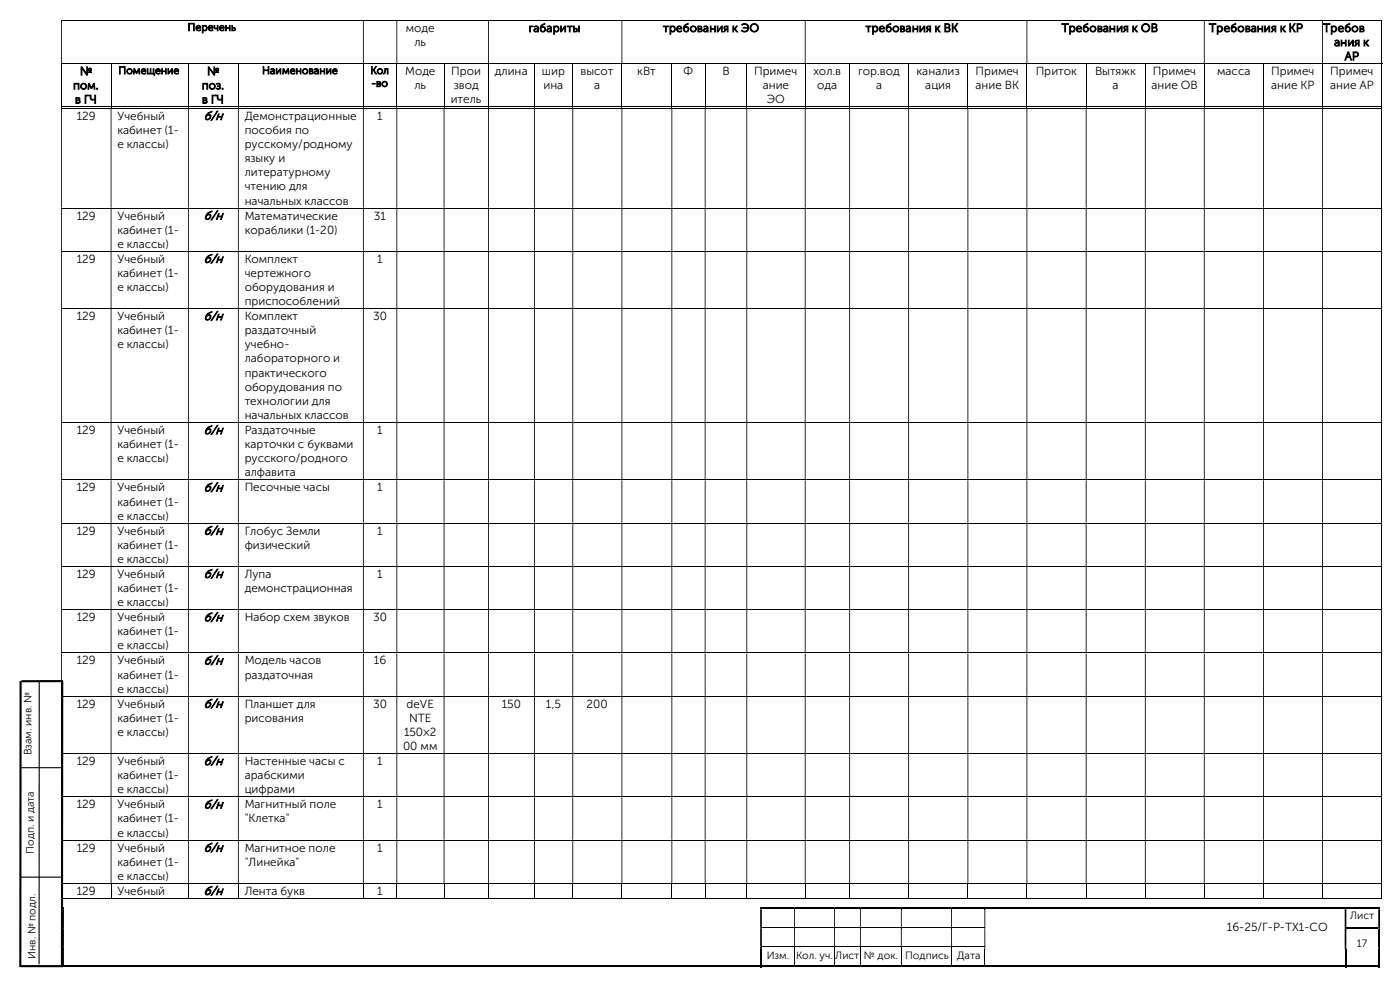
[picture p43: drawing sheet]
<svg xmlns="http://www.w3.org/2000/svg" width="420mm" height="297mm" viewBox="0 0 420 297" stroke-linecap="round" stroke-linejoin="round" font-family="sans-serif">
<defs><g id="words">
<g font-size="3.7">
<text x="61.1" y="35.9">б/н</text>
<text x="61.1" y="65.8">б/н</text>
<text x="61.1" y="78.7">б/н</text>
<text x="61.1" y="95.9">б/н</text>
<text x="61.1" y="130.1">б/н</text>
<text x="61.1" y="147.3">б/н</text>
<text x="61.1" y="160.2">б/н</text>
<text x="61.1" y="173.2">б/н</text>
<text x="61.1" y="186.2">б/н</text>
<text x="61.1" y="199.1">б/н</text>
<text x="61.1" y="212.1">б/н</text>
<text x="61.1" y="229.3">б/н</text>
<text x="61.1" y="242.3">б/н</text>
<text x="61.1" y="255.2">б/н</text>
<text x="61.1" y="268.2">б/н</text>
</g>
<g font-size="3.5">
<text x="121.8" y="9.6">моде</text>
<text x="158.6" y="9.6">габариты</text>
<text x="198.9" y="9.6">требования к ЭО</text>
<text x="259.7" y="9.6">требования к ВК</text>
<text x="318.5" y="9.6">Требования к ОВ</text>
<text x="362.7" y="9.6">Требования к КР</text>
<text x="396.9" y="9.6">Требов</text>
<text x="124.3" y="13.8">ль</text>
<text x="400.2" y="13.8">ания к</text>
<text x="24" y="22.5">№</text>
<text x="62.1" y="22.5">№</text>
<text x="121.5" y="22.5">Моде</text>
<text x="135.4" y="22.5">Прои</text>
<text x="148.5" y="22.5">длина</text>
<text x="162.6" y="22.5">шир</text>
<text x="174.2" y="22.5">высот</text>
<text x="191.2" y="22.5">кВт</text>
<text x="205.1" y="22.5">Ф</text>
<text x="216.7" y="22.5">В</text>
<text x="226.2" y="22.5">Примеч</text>
<text x="244" y="22.5">хол.в</text>
<text x="257.4" y="22.5">гор.вод</text>
<text x="275" y="22.5">канализ</text>
<text x="292.7" y="22.5">Примеч</text>
<text x="310.7" y="22.5">Приток</text>
<text x="328.5" y="22.5">Вытяжк</text>
<text x="345.9" y="22.5">Примеч</text>
<text x="365.1" y="22.5">масса</text>
<text x="381.3" y="22.5">Примеч</text>
<text x="399.1" y="22.5">Примеч</text>
<text x="403.4" y="18">АР</text>
<text x="21.9" y="26.8">пом.</text>
<text x="60.5" y="26.8">поз.</text>
<text x="124.3" y="26.8">ль</text>
<text x="136.1" y="26.8">звод</text>
<text x="163" y="26.8">ина</text>
<text x="178.2" y="26.8">а</text>
<text x="228.8" y="26.8">ание</text>
<text x="245.2" y="26.8">ода</text>
<text x="262.8" y="26.8">а</text>
<text x="277.6" y="26.8">ация</text>
<text x="292.7" y="26.8">ание ВК</text>
<text x="333.8" y="26.8">а</text>
<text x="345.4" y="26.8">ание ОВ</text>
<text x="381.3" y="26.8">ание КР</text>
<text x="399" y="26.8">ание АР</text>
<text x="22.5" y="31">в ГЧ</text>
<text x="23" y="35.9">129</text>
<text x="35.2" y="35.9">Учебный</text>
<text x="60.6" y="31">в ГЧ</text>
<text x="73.4" y="35.9">Демонстрационные</text>
<text x="113.2" y="35.9">1</text>
<text x="135.2" y="31">итель</text>
<text x="230" y="31">ЭО</text>
<text x="35.2" y="40.1">кабинет (1-</text>
<text x="73.4" y="40.1">пособия по</text>
<text x="35.2" y="44.4">е классы)</text>
<text x="73.4" y="44.4">русскому/родному</text>
<text x="73.4" y="48.6">языку и</text>
<text x="73.4" y="52.8">литературному</text>
<text x="73.4" y="57.1">чтению для</text>
<text x="23" y="65.8">129</text>
<text x="35.2" y="65.8">Учебный</text>
<text x="73.4" y="61.3">начальных классов</text>
<text x="73.4" y="65.8">Математические</text>
<text x="112.2" y="65.8">31</text>
<text x="35.2" y="70">кабинет (1-</text>
<text x="73.4" y="70">кораблики (1-20)</text>
<text x="35.2" y="74.3">е классы)</text>
<text x="23" y="78.7">129</text>
<text x="35.2" y="78.7">Учебный</text>
<text x="35.2" y="83">кабинет (1-</text>
<text x="73.4" y="78.7">Комплект</text>
<text x="73.4" y="83">чертежного</text>
<text x="113.2" y="78.7">1</text>
<text x="35.2" y="87.2">е классы)</text>
<text x="73.4" y="87.2">оборудования и</text>
<text x="23" y="95.9">129</text>
<text x="35.2" y="95.9">Учебный</text>
<text x="73.4" y="91.4">приспособлений</text>
<text x="73.4" y="95.9">Комплект</text>
<text x="111.9" y="95.9">30</text>
<text x="35.2" y="100.2">кабинет (1-</text>
<text x="73.4" y="100.2">раздаточный</text>
<text x="35.2" y="104.4">е классы)</text>
<text x="73.4" y="104.4">учебно-</text>
<text x="73.4" y="108.6">лабораторного и</text>
<text x="73.4" y="112.9">практического</text>
<text x="73.4" y="117.1">оборудования по</text>
<text x="73.4" y="121.3">технологии для</text>
<text x="73.4" y="125.6">начальных классов</text>
<text x="23" y="130.1">129</text>
<text x="35.2" y="130.1">Учебный</text>
<text x="73.4" y="130.1">Раздаточные</text>
<text x="113.2" y="130.1">1</text>
<text x="35.2" y="134.3">кабинет (1-</text>
<text x="73.4" y="134.3">карточки с буквами</text>
<text x="35.2" y="138.6">е классы)</text>
<text x="73.4" y="138.6">русского/родного</text>
<text x="73.4" y="142.8">алфавита</text>
<text x="23" y="147.3">129</text>
<text x="35.2" y="147.3">Учебный</text>
<text x="73.4" y="147.3">Песочные часы</text>
<text x="113.1" y="147.3">1</text>
<text x="35.2" y="151.5">кабинет (1-</text>
<text x="35.2" y="155.7">е классы)</text>
<text x="23" y="160.2">129</text>
<text x="35.2" y="160.2">Учебный</text>
<text x="73.4" y="160.2">Глобус Земли</text>
<text x="113.2" y="160.2">1</text>
<text x="35.2" y="164.5">кабинет (1-</text>
<text x="73.4" y="164.5">физический</text>
<text x="23" y="173.2">129</text>
<text x="35.2" y="173.2">Учебный</text>
<text x="35.2" y="168.7">е классы)</text>
<text x="73.4" y="173.2">Лупа</text>
<text x="113.2" y="173.2">1</text>
<text x="35.2" y="177.4">кабинет (1-</text>
<text x="73.4" y="177.4">демонстрационная</text>
<text x="35.2" y="181.7">е классы)</text>
<text x="23" y="186.2">129</text>
<text x="35.2" y="186.2">Учебный</text>
<text x="35.2" y="190.4">кабинет (1-</text>
<text x="73.4" y="186.2">Набор схем звуков</text>
<text x="111.9" y="186.2">30</text>
<text x="35.2" y="194.6">е классы)</text>
<text x="23" y="199.1">129</text>
<text x="35.2" y="199.1">Учебный</text>
<text x="35.2" y="203.4">кабинет (1-</text>
<text x="73.4" y="199.1">Модель часов</text>
<text x="73.4" y="203.4">раздаточная</text>
<text x="112.1" y="199.1">16</text>
<text x="35.2" y="207.6">е классы)</text>
<text x="23" y="212.1">129</text>
<text x="35.2" y="212.1">Учебный</text>
<text x="73.4" y="212.1">Планшет для</text>
<text x="111.9" y="212.1">30</text>
<text x="122" y="212.1">deVE</text>
<text x="150.5" y="212.1">150</text>
<text x="163.8" y="212.1">1,5</text>
<text x="176" y="212.1">200</text>
<text x="35.2" y="216.3">кабинет (1-</text>
<text x="35.2" y="220.6">е классы)</text>
<text x="73.4" y="216.3">рисования</text>
<text x="121.2" y="220.6">150×2</text>
<text x="122.7" y="216.3">NTE</text>
<text x="120.9" y="224.8">00 мм</text>
<text x="23" y="229.3">129</text>
<text x="35.2" y="229.3">Учебный</text>
<text x="35.2" y="233.5">кабинет (1-</text>
<text x="73.4" y="229.3">Настенные часы с</text>
<text x="73.4" y="233.5">арабскими</text>
<text x="113.2" y="229.3">1</text>
<text x="35.2" y="237.7">е классы)</text>
<text x="73.4" y="237.7">цифрами</text>
<text x="23" y="242.3">129</text>
<text x="35.2" y="242.3">Учебный</text>
<text x="73.4" y="242.3">Магнитный поле</text>
<text x="113.2" y="242.3">1</text>
<text x="35.2" y="246.5">кабинет (1-</text>
<text x="35.2" y="250.7">е классы)</text>
<text x="73.4" y="246.5">&quot;Клетка&quot;</text>
<text x="23" y="255.2">129</text>
<text x="35.2" y="255.2">Учебный</text>
<text x="73.4" y="255.2">Магнитное поле</text>
<text x="113.2" y="255.2">1</text>
<text x="35.2" y="259.5">кабинет (1-</text>
<text x="35.2" y="263.7">е классы)</text>
<text x="73.4" y="259.5">&quot;Линейка&quot;</text>
<text x="23" y="268.2">129</text>
<text x="35.2" y="268.2">Учебный</text>
<text x="73.4" y="268.2">Лента букв</text>
<text x="113.2" y="268.2">1</text>
<text x="368" y="279">16-25/Г-Р-ТХ1-СО</text>
</g>
<g font-size="3.2">
<text x="56.3" y="9.2">Перечень</text>
<text x="35.5" y="22.2">Помещение</text>
<text x="78.6" y="22.2">Наименование</text>
<text x="111.1" y="22.2">Кол</text>
<text x="111.4" y="26">-во</text>
<text x="9.5" y="226.4" transform="rotate(-90 9.5 226.4)">Взам. инв. №</text>
<text x="10.2" y="255.9" transform="rotate(-90 10.2 255.9)">Подп. и дата</text>
<text x="405" y="275.5">Лист</text>
<text x="10.6" y="287.4" transform="rotate(-90 10.6 287.4)">Инв. № подл.</text>
<text x="230" y="287.4">Изм.</text>
<text x="238.8" y="287.4">Кол. уч.</text>
<text x="250.6" y="287.4">Лист</text>
<text x="259.2" y="287.4">№ док.</text>
<text x="271.6" y="287.4">Подпись</text>
<text x="287.1" y="287.4">Дата</text>
<text x="407.1" y="283.8">17</text>
</g>
</g></defs>
<g fill="none" stroke="#000" stroke-width=".3">
<path d="M18.3 6.1h396.1M18.3 19.1h396.4M18.5 19.2v13M33.3 19.2v13M56.5 19.2v13M71.5 19.2v13M109 19.2v13M119 19.2v13M133.2 19.2v13M146.6 19.2v13M160.3 19.2v13M171.8 19.2v13"/>
<path d="M186.6 19.2v13M201.5 19.2v13M211.5 19.2v13M224 19.2v13M241.6 19.2v13M254.9 19.2v13M272.6 19.2v13M290.4 19.2v13M308.1 19.2v13M325.8 19.2v13M343.6 19.2v13M361.3 19.2v13"/>
<path d="M379.1 19.2v13M396.7 19.2v13M414.5 6.3v12.7M414.5 19.2v13M18.3 32h14.9M18.3 32.4h396.1M33.4 32h23M56.6 32h14.8M71.6 32h37.3M109.1 32h9.8M119.2 32h13.9M133.3 32h13.1"/>
<path d="M146.7 32h13.5M160.4 32h11.3M172 32h14.4M186.7 32h14.7M201.7 32h9.7M211.7 32h12.2M224.2 32h17.2M241.7 32h13.1M255 32h17.5M272.7 32h17.5M290.5 32h17.4M308.2 32h17.5"/>
<path d="M326 32h17.5M343.7 32h17.4M361.4 32h17.5M379.2 32h17.4M396.9 32h17.5M414.5 32.6v29.6M18.3 62.4h396.1M18.3 75.3h396.1M414.5 62.5v12.7M414.5 75.4v17M18.3 92.5h396.1M414.5 92.6v33.9"/>
<path d="M18.3 126.6h396.1M414.5 126.7v17M18.3 143.8h396.1M18.3 156.8h396.1M414.5 144v12.7M414.5 156.9v12.7M18.3 169.8h396.1M414.5 169.9v12.7M18.3 182.7h396.1M18.3 195.7h396.1M414.5 182.8v12.8M414.5 195.8v12.7"/>
<path d="M18.3 208.7h396.1M414.5 208.8v16.9M18.3 225.8h396.1M18.3 238.8h396.1M414.5 226v12.7M414.5 238.9v12.8M18.3 251.8h396.1M414.5 251.9v12.7M18.3 264.8h396.1M18.3 269.2h14.9M18.5 264.9v4.5M33.3 264.9v4.5"/>
<path d="M33.4 269.2h23M56.5 264.9v4.5M56.6 269.2h14.8M71.5 264.9v4.5M71.6 269.2h37.3M109 264.9v4.5M109.1 269.2h9.8M119 264.9v4.5M119.2 269.2h13.9M133.2 264.9v4.5M133.3 269.2h13.1M146.6 264.9v4.5"/>
<path d="M146.7 269.2h13.5M160.3 264.9v4.5M160.4 269.2h11.3M171.8 264.9v4.5M172 269.2h14.4M186.6 264.9v4.5M186.7 269.2h14.7M201.5 264.9v4.5M201.7 269.2h9.7M211.5 264.9v4.5M211.7 269.2h12.2M224 264.9v4.5"/>
<path d="M224.2 269.2h17.2M228.6 277.9h9.6M238.5 277.9h11.7M241.6 264.9v4.5M241.7 269.2h13.1M250.5 277.9h7.5M254.9 264.9v4.5M255 269.2h17.5M258.2 277.9h12.1M270.5 277.9h14.8M272.6 264.9v4.5M272.7 269.2h17.5"/>
<path d="M285.6 277.9h9.7M290.4 264.9v4.5M290.5 269.2h17.4M308.1 264.9v4.5M308.2 269.2h17.5M325.8 264.9v4.5M326 269.2h17.5M343.6 264.9v4.5M343.7 269.2h17.4M361.3 264.9v4.5M361.4 269.2h17.5M379.1 264.9v4.5"/>
<path d="M379.2 269.2h17.4M396.7 264.9v4.5M396.9 269.2h17.5M414.5 264.9v4.5M228.6 283.8h9.6M238.3 284.4v5M238.5 283.8h11.7M250.4 284.4v5M250.5 283.8h7.5M258.1 284.4v5M258.2 283.8h12.1M270.4 284.4v5"/>
<path d="M270.5 283.8h14.8M285.5 284.4v5M285.6 283.8h9.7M295.4 284.4v5"/>
</g>
<g fill="#000">
<path d="M414.4 6h.3v.3h-.3zM18.3 6.3h.3v12.7h-.3zM108.9 6.3h.2v12.7h-.2zM118.9 6.3h.3v12.7h-.3zM146.4 6.3h.3v12.7h-.3zM186.4 6.3h.3v12.7h-.3zM241.4 6.3h.3v12.7h-.3zM307.9 6.3h.3v12.7h-.3zM361.1 6.3h.3v12.7h-.3zM396.6 6.3h.3v12.7h-.3z" fill-rule="evenodd"/>
<path d="M414.4 32.3h.3v.3h-.3zM18.3 32.6h.3v29.6h-.3zM33.2 32.6h.2v29.6h-.2zM56.4 32.6h.2v29.6h-.2zM71.4 32.6h.2v29.6h-.2zM108.9 32.6h.2v29.6h-.2zM118.9 32.6h.3v29.6h-.3zM133.1 32.6h.2v29.6h-.2zM146.4 32.6h.3v29.6h-.3zM160.2 32.6h.2v29.6h-.2zM171.7 32.6h.3v29.6h-.3zM186.4 32.6h.3v29.6h-.3zM201.4 32.6h.3v29.6h-.3zM211.4 32.6h.3v29.6h-.3zM223.9 32.6h.3v29.6h-.3zM241.4 32.6h.3v29.6h-.3zM254.8 32.6h.2v29.6h-.2zM272.5 32.6h.2v29.6h-.2zM290.2 32.6h.3v29.6h-.3zM307.9 32.6h.3v29.6h-.3zM325.7 32.6h.3v29.6h-.3zM343.5 32.6h.2v29.6h-.2zM361.1 32.6h.3v29.6h-.3zM378.9 32.6h.3v29.6h-.3zM396.6 32.6h.3v29.6h-.3z" fill-rule="evenodd"/>
<path d="M414.4 62.2h.3v.3h-.3zM18.3 62.5h.3v12.7h-.3zM33.2 62.5h.2v12.7h-.2zM56.4 62.5h.2v12.7h-.2zM71.4 62.5h.2v12.7h-.2zM108.9 62.5h.2v12.7h-.2zM118.9 62.5h.3v12.7h-.3zM133.1 62.5h.2v12.7h-.2zM146.4 62.5h.3v12.7h-.3zM160.2 62.5h.2v12.7h-.2zM171.7 62.5h.3v12.7h-.3zM186.4 62.5h.3v12.7h-.3zM201.4 62.5h.3v12.7h-.3zM211.4 62.5h.3v12.7h-.3zM223.9 62.5h.3v12.7h-.3zM241.4 62.5h.3v12.7h-.3zM254.8 62.5h.2v12.7h-.2zM272.5 62.5h.2v12.7h-.2zM290.2 62.5h.3v12.7h-.3zM307.9 62.5h.3v12.7h-.3zM325.7 62.5h.3v12.7h-.3zM343.5 62.5h.2v12.7h-.2zM361.1 62.5h.3v12.7h-.3zM378.9 62.5h.3v12.7h-.3zM396.6 62.5h.3v12.7h-.3z" fill-rule="evenodd"/>
<path d="M414.4 75.2h.3v.2h-.3zM18.3 75.4h.3v17h-.3zM33.2 75.4h.2v17h-.2zM56.4 75.4h.2v17h-.2zM71.4 75.4h.2v17h-.2zM108.9 75.4h.2v17h-.2zM118.9 75.4h.3v17h-.3zM133.1 75.4h.2v17h-.2zM146.4 75.4h.3v17h-.3zM160.2 75.4h.2v17h-.2zM171.7 75.4h.3v17h-.3zM186.4 75.4h.3v17h-.3zM201.4 75.4h.3v17h-.3zM211.4 75.4h.3v17h-.3zM223.9 75.4h.3v17h-.3zM241.4 75.4h.3v17h-.3zM254.8 75.4h.2v17h-.2zM272.5 75.4h.2v17h-.2zM290.2 75.4h.3v17h-.3zM307.9 75.4h.3v17h-.3zM325.7 75.4h.3v17h-.3zM343.5 75.4h.2v17h-.2zM361.1 75.4h.3v17h-.3zM378.9 75.4h.3v17h-.3zM396.6 75.4h.3v17h-.3z" fill-rule="evenodd"/>
<path d="M414.4 92.4h.3v.2h-.3zM18.3 92.6h.3v33.9h-.3zM33.2 92.6h.2v33.9h-.2zM56.4 92.6h.2v33.9h-.2zM71.4 92.6h.2v33.9h-.2zM108.9 92.6h.2v33.9h-.2zM118.9 92.6h.3v33.9h-.3zM133.1 92.6h.2v33.9h-.2zM146.4 92.6h.3v33.9h-.3zM160.2 92.6h.2v33.9h-.2zM171.7 92.6h.3v33.9h-.3zM186.4 92.6h.3v33.9h-.3zM201.4 92.6h.3v33.9h-.3zM211.4 92.6h.3v33.9h-.3zM223.9 92.6h.3v33.9h-.3zM241.4 92.6h.3v33.9h-.3zM254.8 92.6h.2v33.9h-.2zM272.5 92.6h.2v33.9h-.2zM290.2 92.6h.3v33.9h-.3zM307.9 92.6h.3v33.9h-.3zM325.7 92.6h.3v33.9h-.3zM343.5 92.6h.2v33.9h-.2zM361.1 92.6h.3v33.9h-.3zM378.9 92.6h.3v33.9h-.3zM396.6 92.6h.3v33.9h-.3z" fill-rule="evenodd"/>
<path d="M414.4 126.5h.3v.2h-.3zM18.3 126.7h.3v17h-.3zM33.2 126.7h.2v17h-.2zM56.4 126.7h.2v17h-.2zM71.4 126.7h.2v17h-.2zM108.9 126.7h.2v17h-.2zM118.9 126.7h.3v17h-.3zM133.1 126.7h.2v17h-.2zM146.4 126.7h.3v17h-.3zM160.2 126.7h.2v17h-.2zM171.7 126.7h.3v17h-.3zM186.4 126.7h.3v17h-.3zM201.4 126.7h.3v17h-.3zM211.4 126.7h.3v17h-.3zM223.9 126.7h.3v17h-.3zM241.4 126.7h.3v17h-.3zM254.8 126.7h.2v17h-.2zM272.5 126.7h.2v17h-.2zM290.2 126.7h.3v17h-.3zM307.9 126.7h.3v17h-.3zM325.7 126.7h.3v17h-.3zM343.5 126.7h.2v17h-.2zM361.1 126.7h.3v17h-.3zM378.9 126.7h.3v17h-.3zM396.6 126.7h.3v17h-.3z" fill-rule="evenodd"/>
<path d="M414.4 143.7h.3v.3h-.3zM18.3 144h.3v12.7h-.3zM33.2 144h.2v12.7h-.2zM56.4 144h.2v12.7h-.2zM71.4 144h.2v12.7h-.2zM108.9 144h.2v12.7h-.2zM118.9 144h.3v12.7h-.3zM133.1 144h.2v12.7h-.2zM146.4 144h.3v12.7h-.3zM160.2 144h.2v12.7h-.2zM171.7 144h.3v12.7h-.3zM186.4 144h.3v12.7h-.3zM201.4 144h.3v12.7h-.3zM211.4 144h.3v12.7h-.3zM223.9 144h.3v12.7h-.3zM241.4 144h.3v12.7h-.3zM254.8 144h.2v12.7h-.2zM272.5 144h.2v12.7h-.2zM290.2 144h.3v12.7h-.3zM307.9 144h.3v12.7h-.3zM325.7 144h.3v12.7h-.3zM343.5 144h.2v12.7h-.2zM361.1 144h.3v12.7h-.3zM378.9 144h.3v12.7h-.3zM396.6 144h.3v12.7h-.3z" fill-rule="evenodd"/>
<path d="M414.4 156.7h.3v.2h-.3zM18.3 156.9h.3v12.7h-.3zM33.2 156.9h.2v12.7h-.2zM56.4 156.9h.2v12.7h-.2zM71.4 156.9h.2v12.7h-.2zM108.9 156.9h.2v12.7h-.2zM118.9 156.9h.3v12.7h-.3zM133.1 156.9h.2v12.7h-.2zM146.4 156.9h.3v12.7h-.3zM160.2 156.9h.2v12.7h-.2zM171.7 156.9h.3v12.7h-.3zM186.4 156.9h.3v12.7h-.3zM201.4 156.9h.3v12.7h-.3zM211.4 156.9h.3v12.7h-.3zM223.9 156.9h.3v12.7h-.3zM241.4 156.9h.3v12.7h-.3zM254.8 156.9h.2v12.7h-.2zM272.5 156.9h.2v12.7h-.2zM290.2 156.9h.3v12.7h-.3zM307.9 156.9h.3v12.7h-.3zM325.7 156.9h.3v12.7h-.3zM343.5 156.9h.2v12.7h-.2zM361.1 156.9h.3v12.7h-.3zM378.9 156.9h.3v12.7h-.3zM396.6 156.9h.3v12.7h-.3z" fill-rule="evenodd"/>
<path d="M414.4 169.6h.3v.3h-.3zM18.3 169.9h.3v12.7h-.3zM33.2 169.9h.2v12.7h-.2zM56.4 169.9h.2v12.7h-.2zM71.4 169.9h.2v12.7h-.2zM108.9 169.9h.2v12.7h-.2zM118.9 169.9h.3v12.7h-.3zM133.1 169.9h.2v12.7h-.2zM146.4 169.9h.3v12.7h-.3zM160.2 169.9h.2v12.7h-.2zM171.7 169.9h.3v12.7h-.3zM186.4 169.9h.3v12.7h-.3zM201.4 169.9h.3v12.7h-.3zM211.4 169.9h.3v12.7h-.3zM223.9 169.9h.3v12.7h-.3zM241.4 169.9h.3v12.7h-.3zM254.8 169.9h.2v12.7h-.2zM272.5 169.9h.2v12.7h-.2zM290.2 169.9h.3v12.7h-.3zM307.9 169.9h.3v12.7h-.3zM325.7 169.9h.3v12.7h-.3zM343.5 169.9h.2v12.7h-.2zM361.1 169.9h.3v12.7h-.3zM378.9 169.9h.3v12.7h-.3zM396.6 169.9h.3v12.7h-.3z" fill-rule="evenodd"/>
<path d="M414.4 182.6h.3v.2h-.3zM18.3 182.8h.3v12.8h-.3zM33.2 182.8h.2v12.8h-.2zM56.4 182.8h.2v12.8h-.2zM71.4 182.8h.2v12.8h-.2zM108.9 182.8h.2v12.8h-.2zM118.9 182.8h.3v12.8h-.3zM133.1 182.8h.2v12.8h-.2zM146.4 182.8h.3v12.8h-.3zM160.2 182.8h.2v12.8h-.2zM171.7 182.8h.3v12.8h-.3zM186.4 182.8h.3v12.8h-.3zM201.4 182.8h.3v12.8h-.3zM211.4 182.8h.3v12.8h-.3zM223.9 182.8h.3v12.8h-.3zM241.4 182.8h.3v12.8h-.3zM254.8 182.8h.2v12.8h-.2zM272.5 182.8h.2v12.8h-.2zM290.2 182.8h.3v12.8h-.3zM307.9 182.8h.3v12.8h-.3zM325.7 182.8h.3v12.8h-.3zM343.5 182.8h.2v12.8h-.2zM361.1 182.8h.3v12.8h-.3zM378.9 182.8h.3v12.8h-.3zM396.6 182.8h.3v12.8h-.3z" fill-rule="evenodd"/>
<path d="M414.4 195.6h.3v.2h-.3zM18.3 195.8h.3v12.7h-.3zM33.2 195.8h.2v12.7h-.2zM56.4 195.8h.2v12.7h-.2zM71.4 195.8h.2v12.7h-.2zM108.9 195.8h.2v12.7h-.2zM118.9 195.8h.3v12.7h-.3zM133.1 195.8h.2v12.7h-.2zM146.4 195.8h.3v12.7h-.3zM160.2 195.8h.2v12.7h-.2zM171.7 195.8h.3v12.7h-.3zM186.4 195.8h.3v12.7h-.3zM201.4 195.8h.3v12.7h-.3zM211.4 195.8h.3v12.7h-.3zM223.9 195.8h.3v12.7h-.3zM241.4 195.8h.3v12.7h-.3zM254.8 195.8h.2v12.7h-.2zM272.5 195.8h.2v12.7h-.2zM290.2 195.8h.3v12.7h-.3zM307.9 195.8h.3v12.7h-.3zM325.7 195.8h.3v12.7h-.3zM343.5 195.8h.2v12.7h-.2zM361.1 195.8h.3v12.7h-.3zM378.9 195.8h.3v12.7h-.3zM396.6 195.8h.3v12.7h-.3z" fill-rule="evenodd"/>
<path d="M414.4 208.5h.3v.3h-.3zM18.3 208.8h.3v16.9h-.3zM33.2 208.8h.2v16.9h-.2zM56.4 208.8h.2v16.9h-.2zM71.4 208.8h.2v16.9h-.2zM108.9 208.8h.2v16.9h-.2zM118.9 208.8h.3v16.9h-.3zM133.1 208.8h.2v16.9h-.2zM146.4 208.8h.3v16.9h-.3zM160.2 208.8h.2v16.9h-.2zM171.7 208.8h.3v16.9h-.3zM186.4 208.8h.3v16.9h-.3zM201.4 208.8h.3v16.9h-.3zM211.4 208.8h.3v16.9h-.3zM223.9 208.8h.3v16.9h-.3zM241.4 208.8h.3v16.9h-.3zM254.8 208.8h.2v16.9h-.2zM272.5 208.8h.2v16.9h-.2zM290.2 208.8h.3v16.9h-.3zM307.9 208.8h.3v16.9h-.3zM325.7 208.8h.3v16.9h-.3zM343.5 208.8h.2v16.9h-.2zM361.1 208.8h.3v16.9h-.3zM378.9 208.8h.3v16.9h-.3zM396.6 208.8h.3v16.9h-.3z" fill-rule="evenodd"/>
<path d="M414.4 225.7h.3v.3h-.3zM18.3 226h.3v12.7h-.3zM33.2 226h.2v12.7h-.2zM56.4 226h.2v12.7h-.2zM71.4 226h.2v12.7h-.2zM108.9 226h.2v12.7h-.2zM118.9 226h.3v12.7h-.3zM133.1 226h.2v12.7h-.2zM146.4 226h.3v12.7h-.3zM160.2 226h.2v12.7h-.2zM171.7 226h.3v12.7h-.3zM186.4 226h.3v12.7h-.3zM201.4 226h.3v12.7h-.3zM211.4 226h.3v12.7h-.3zM223.9 226h.3v12.7h-.3zM241.4 226h.3v12.7h-.3zM254.8 226h.2v12.7h-.2zM272.5 226h.2v12.7h-.2zM290.2 226h.3v12.7h-.3zM307.9 226h.3v12.7h-.3zM325.7 226h.3v12.7h-.3zM343.5 226h.2v12.7h-.2zM361.1 226h.3v12.7h-.3zM378.9 226h.3v12.7h-.3zM396.6 226h.3v12.7h-.3z" fill-rule="evenodd"/>
<path d="M414.4 238.7h.3v.2h-.3zM18.3 238.9h.3v12.8h-.3zM33.2 238.9h.2v12.8h-.2zM56.4 238.9h.2v12.8h-.2zM71.4 238.9h.2v12.8h-.2zM108.9 238.9h.2v12.8h-.2zM118.9 238.9h.3v12.8h-.3zM133.1 238.9h.2v12.8h-.2zM146.4 238.9h.3v12.8h-.3zM160.2 238.9h.2v12.8h-.2zM171.7 238.9h.3v12.8h-.3zM186.4 238.9h.3v12.8h-.3zM201.4 238.9h.3v12.8h-.3zM211.4 238.9h.3v12.8h-.3zM223.9 238.9h.3v12.8h-.3zM241.4 238.9h.3v12.8h-.3zM254.8 238.9h.2v12.8h-.2zM272.5 238.9h.2v12.8h-.2zM290.2 238.9h.3v12.8h-.3zM307.9 238.9h.3v12.8h-.3zM325.7 238.9h.3v12.8h-.3zM343.5 238.9h.2v12.8h-.2zM361.1 238.9h.3v12.8h-.3zM378.9 238.9h.3v12.8h-.3zM396.6 238.9h.3v12.8h-.3z" fill-rule="evenodd"/>
<path d="M414.4 251.7h.3v.2h-.3zM18.3 251.9h.3v12.7h-.3zM33.2 251.9h.2v12.7h-.2zM56.4 251.9h.2v12.7h-.2zM71.4 251.9h.2v12.7h-.2zM108.9 251.9h.2v12.7h-.2zM118.9 251.9h.3v12.7h-.3zM133.1 251.9h.2v12.7h-.2zM146.4 251.9h.3v12.7h-.3zM160.2 251.9h.2v12.7h-.2zM171.7 251.9h.3v12.7h-.3zM186.4 251.9h.3v12.7h-.3zM201.4 251.9h.3v12.7h-.3zM211.4 251.9h.3v12.7h-.3zM223.9 251.9h.3v12.7h-.3zM241.4 251.9h.3v12.7h-.3zM254.8 251.9h.2v12.7h-.2zM272.5 251.9h.2v12.7h-.2zM290.2 251.9h.3v12.7h-.3zM307.9 251.9h.3v12.7h-.3zM325.7 251.9h.3v12.7h-.3zM343.5 251.9h.2v12.7h-.2zM361.1 251.9h.3v12.7h-.3zM378.9 251.9h.3v12.7h-.3zM396.6 251.9h.3v12.7h-.3z" fill-rule="evenodd"/>
<path d="M18.8 272.5h.4v5.3h-.4zM228 272.5h.6v5.3h-.6zM238.2 272.5h.3v5.3h-.3zM250.2 272.5h.3v5.3h-.3zM258 272.5h.2v5.3h-.2zM270.3 272.5h.2v5.3h-.2zM285.3 272.5h.3v5.3h-.3zM295.3 272.5h.3v5.3h-.3zM403.4 272.5h.5v5.3h-.5zM413.5 272.5h.5v5.3h-.5z" fill-rule="evenodd"/>
<path d="M18.8 277.8h.4v.5h-.4zM228 277.8h.6v.5h-.6z" fill-rule="evenodd"/>
<path d="M228 271.9h.6v.6h-.6z" fill-rule="evenodd"/>
<path d="M238.2 271.9h12v.6h-12z" fill-rule="evenodd"/>
<path d="M250.2 271.9h7.8v.6h-7.8z" fill-rule="evenodd"/>
<path d="M258 271.9h12.3v.6h-12.3z" fill-rule="evenodd"/>
<path d="M270.3 271.9h15v.6h-15z" fill-rule="evenodd"/>
<path d="M285.3 271.9h10v.6h-10z" fill-rule="evenodd"/>
<path d="M295.3 271.9h108.1v.6h-108.1z" fill-rule="evenodd"/>
<path d="M295.3 277.8h.3v.5h-.3zM403.4 277.8h.5v.5h-.5z" fill-rule="evenodd"/>
<path d="M403.4 271.9h.5v.6h-.5z" fill-rule="evenodd"/>
<path d="M413.5 271.9h.5v.6h-.5z" fill-rule="evenodd"/>
<path d="M413.5 277.8h.5v.5h-.5zM18.8 278.3h.4v5.3h-.4zM228 278.3h.6v5.3h-.6zM238.2 278.3h.3v5.3h-.3zM250.2 278.3h.3v5.3h-.3zM258 278.3h.2v5.3h-.2zM270.3 278.3h.2v5.3h-.2zM285.3 278.3h.3v5.3h-.3zM295.3 278.3h.3v5.3h-.3zM403.4 278.3h.5v5.3h-.5z" fill-rule="evenodd"/>
<path d="M18.8 283.6h.4v.8h-.4zM228 283.6h.6v.8h-.6z" fill-rule="evenodd"/>
<path d="M228 284.4h.6v5.5h-.6z" fill-rule="evenodd"/>
<path d="M238.2 289.4h12v.5h-12z" fill-rule="evenodd"/>
<path d="M250.2 289.4h7.8v.5h-7.8z" fill-rule="evenodd"/>
<path d="M258 289.4h12.3v.5h-12.3z" fill-rule="evenodd"/>
<path d="M270.3 289.4h15v.5h-15z" fill-rule="evenodd"/>
<path d="M285.3 289.4h10v.5h-10z" fill-rule="evenodd"/>
<path d="M295.3 283.6h.3v.8h-.3zM403.4 283.6h.5v.8h-.5zM413.5 283.6h.5v.8h-.5zM18.8 284.4h.4v5h-.4z" fill-rule="evenodd"/>
<path d="M295.3 289.4h108.1v.5h-108.1z" fill-rule="evenodd"/>
<path d="M403.4 284.4h.5v5.5h-.5z" fill-rule="evenodd"/>
<path d="M413.5 284.4h.5v5.5h-.5z" fill-rule="evenodd"/>
</g>
<g fill="#000">
<path d="M414.4 31.9h.3v.3h-.3zM18.8 271.9h.4v.6h-.4zM228.6 271.9h9.6v.6h-9.6zM238.2 272.5h.3zM238.2 277.8h.3v.5h-.3zM250.2 272.5h.3zM250.2 277.8h.3v.5h-.3zM258 272.5h.2zM258 277.8h.2v.5h-.2zM270.3 272.5h.2zM270.3 277.8h.2v.5h-.2zM285.3 272.5h.3z"/>
<path d="M285.3 277.8h.3v.5h-.3zM295.3 272.5h.3zM403.9 271.9h9.6v.6h-9.6zM403.9 277.8h9.6v.5h-9.6zM413.5 278.3h.5v5.3h-.5zM414.4 264.6h.3v.3h-.3zM414.4 269.1h.3v.3h-.3zM18.8 289.4h209.2v.5h-209.2zM228.6 289.4h9.6v.5h-9.6zM238.2 283.6h.3v.8h-.3zM250.2 283.6h.3v.8h-.3zM258 283.6h.2v.8h-.2z"/>
<path d="M270.3 283.6h.2v.8h-.2zM285.3 283.6h.3v.8h-.3zM403.9 289.4h9.6v.5h-9.6zM413.5 289.4h.5v.5h-.5z"/>
</g>
<path d="M6.2 204.1l-.1 85.7M18.7 204.1l-.1 85.7M18.9 204.1l-12.5 .1M6.1 289.6h12.8" fill="none" stroke="#000" stroke-width=".64" stroke-linecap="butt"/>
<path d="M11.8 204.1l-.1 84.9M6 230.1h12.6M6 262.9h12.4" fill="none" stroke="#000" stroke-width=".34"/>
<use href="#words"/>
</svg>
